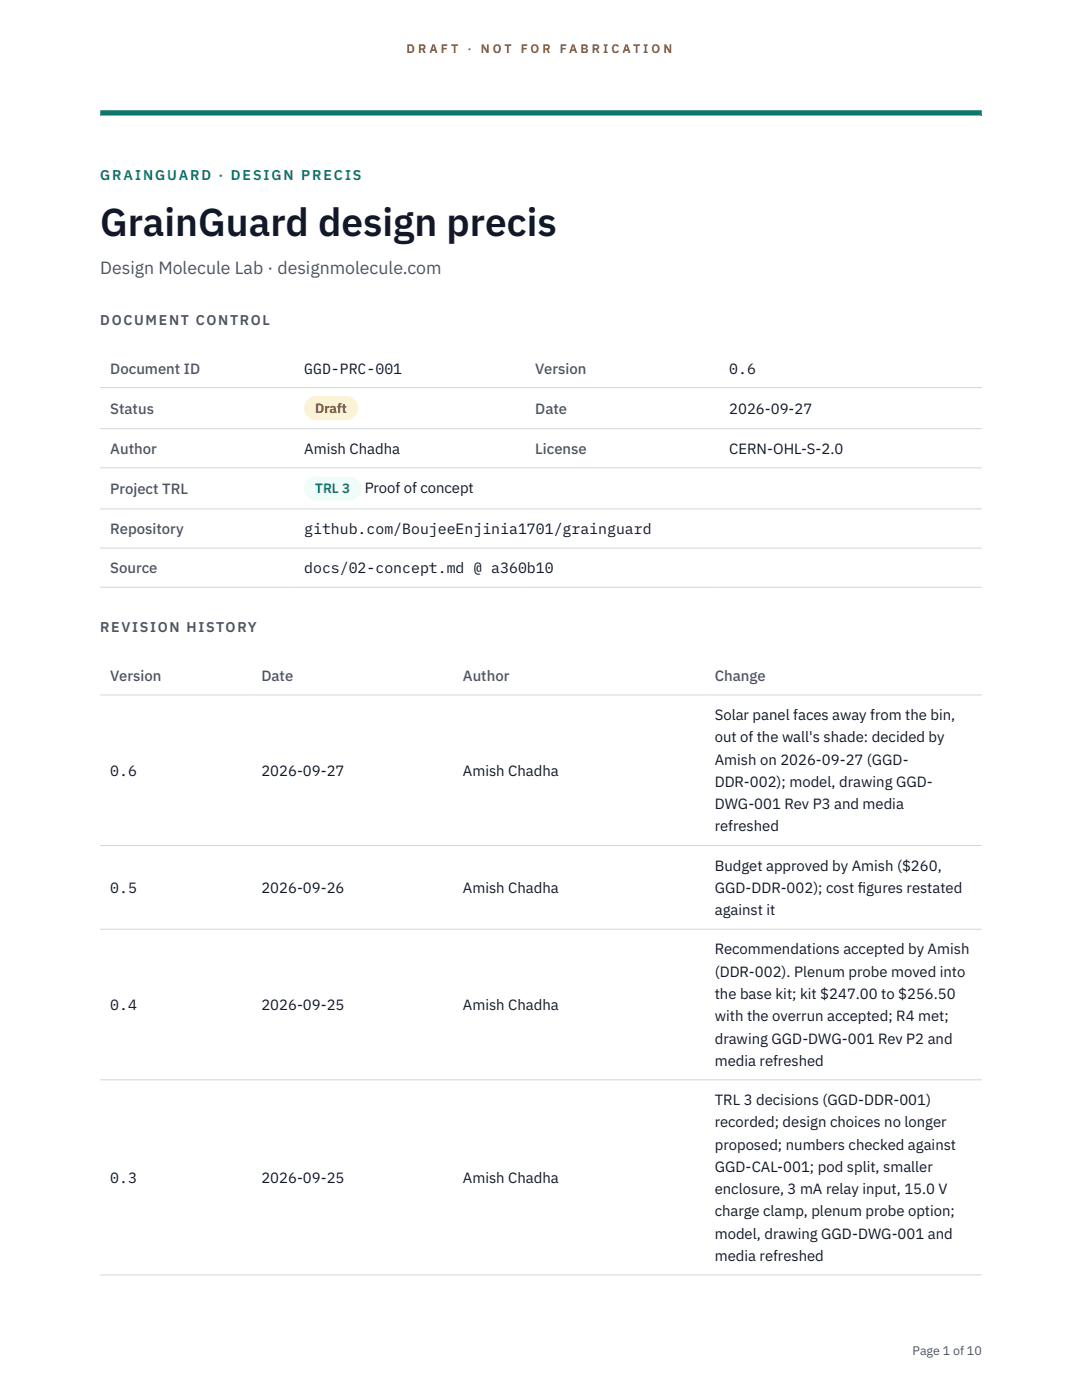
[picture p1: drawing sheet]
<svg xmlns="http://www.w3.org/2000/svg" width="216mm" height="279mm" viewBox="0 0 216 279" stroke-linecap="round" stroke-linejoin="round" font-family="sans-serif">
<defs><g id="words">
<text font-size="7.8" fill="#111827" x="20" y="47.1">GrainGuard design precis</text>
<text font-size="3.5" fill="#4b5563" x="20" y="54.6">Design Molecule Lab · designmolecule.com</text>
<g font-size="3" fill="#4b5563">
<text x="22" y="74.5">Document ID</text>
<text x="106.8" y="74.5">Version</text>
<text x="22" y="82.6">Status</text>
<text x="106.8" y="82.6">Date</text>
<text x="22" y="90.6">Author</text>
<text x="106.8" y="90.6">License</text>
<text x="22" y="98.6">Project TRL</text>
<text x="22" y="106.6">Repository</text>
<text x="22" y="114.4">Source</text>
<text x="22" y="135.9">Version</text>
<text x="52.2" y="135.9">Date</text>
<text x="92.4" y="135.9">Author</text>
<text x="142.6" y="135.9">Change</text>
</g>
<g font-size="3" fill="#111827">
<text x="60.7" y="74.5">GGD-PRC-001</text>
<text x="145.5" y="74.5">0.6</text>
<text x="145.5" y="82.6">2026-09-27</text>
<text x="60.7" y="90.6">Amish Chadha</text>
<text x="145.5" y="90.6">CERN-OHL-S-2.0</text>
<text x="72.8" y="98.5">Proof of concept</text>
<text x="60.7" y="106.6">github.com/BoujeeEnjinia1701/grainguard</text>
<text x="60.7" y="114.4">docs/02-concept.md @ a360b10</text>
<text x="142.6" y="143.7">Solar panel faces away from the bin,</text>
<text x="142.6" y="148.2">out of the wall's shade: decided by</text>
<text x="22" y="154.8">0.6</text>
<text x="52.2" y="154.8">2026-09-27</text>
<text x="92.4" y="154.8">Amish Chadha</text>
<text x="142.6" y="152.6">Amish on 2026-09-27 (GGD-</text>
<text x="142.6" y="157.1">DDR-002); model, drawing GGD-</text>
<text x="142.6" y="161.5">DWG-001 Rev P3 and media</text>
<text x="142.6" y="165.9">refreshed</text>
<text x="142.6" y="173.8">Budget approved by Amish ($260,</text>
<text x="22" y="178.2">0.5</text>
<text x="52.2" y="178.2">2026-09-26</text>
<text x="92.4" y="178.2">Amish Chadha</text>
<text x="142.6" y="178.2">GGD-DDR-002); cost f</text>
<text x="171.1" y="178.2">igures restated</text>
<text x="142.6" y="182.7">against it</text>
<text x="142.6" y="190.5">Recommendations accepted by Amish</text>
<text x="142.6" y="194.9">(DDR-002). Plenum probe moved into</text>
<text x="22" y="201.6">0.4</text>
<text x="52.2" y="201.6">2026-09-25</text>
<text x="92.4" y="201.6">Amish Chadha</text>
<text x="142.6" y="199.4">the base kit; kit $247.00 to $256.50</text>
<text x="142.6" y="203.8">with the overrun accepted; R4 met;</text>
<text x="142.6" y="208.3">drawing GGD-DWG-001 Rev P2 and</text>
<text x="142.6" y="212.7">media refreshed</text>
<text x="142.6" y="220.5">TRL 3 decisions (GGD-DDR-001)</text>
<text x="142.6" y="225">recorded; design choices no longer</text>
<text x="142.6" y="229.4">proposed; numbers checked against</text>
<text x="142.6" y="233.9">GGD-CAL-001; pod split, smaller</text>
<text x="22" y="236.1">0.3</text>
<text x="52.2" y="236.1">2026-09-25</text>
<text x="92.4" y="236.1">Amish Chadha</text>
<text x="142.6" y="238.3">enclosure, 3 mA relay input, 15.0 V</text>
<text x="142.6" y="242.7">charge clamp, plenum probe option;</text>
<text x="142.6" y="247.2">model, drawing GGD-DWG-001 and</text>
<text x="142.6" y="251.6">media refreshed</text>
</g>
<text font-size="2.8" fill="#0f766e" x="20" y="36">GRAINGUARD · DESIGN PRECIS</text>
<g font-size="2.8" fill="#4b5563">
<text x="20" y="64.8">DOCUMENT CONTROL</text>
<text x="20" y="126.2">REVISION HISTORY</text>
</g>
<text font-size="2.7" fill="#92400e" x="62.9" y="82.5">Draft</text>
<text font-size="2.7" fill="#0f766e" x="62.9" y="98.5">TRL 3</text>
<g font-size="2.5" fill="#b45309">
<text x="81.1" y="10.5">D R A F T</text>
<text x="93.3" y="10.5">·</text>
<text x="95.9" y="10.5">N O T</text>
<text x="103.9" y="10.5">F O R</text>
<text x="111.7" y="10.5">F A B R I C A T I O N</text>
</g>
<text font-size="2.5" fill="#4b5563" x="182.1" y="270.3">Page 1 of 10</text>
</g></defs>
<path d="M20 23.1h175.9zM20 22h175.9v1.1h-175.9z" fill-rule="evenodd" fill="#0f766e"/>
<path d="M20 77.3h175.9M20 85.5h175.9M20 93.4h175.9M20 101.6h175.9M20 109.4h175.9M20 117.2h175.9M20 138.7h175.9M20 168.7h175.9M20 185.5h175.9M20 215.5h175.9M20 254.4h175.9" fill="none" stroke="#d1d5db" stroke-width=".2"/>
<path d="M60.7 79h10.7v4.9h-10.7z" fill="#fef3c7"/>
<path d="M60.7 95.1h11.4v4.8h-11.4z" fill="#f0fdfa"/>
<use href="#words"/>
</svg>
